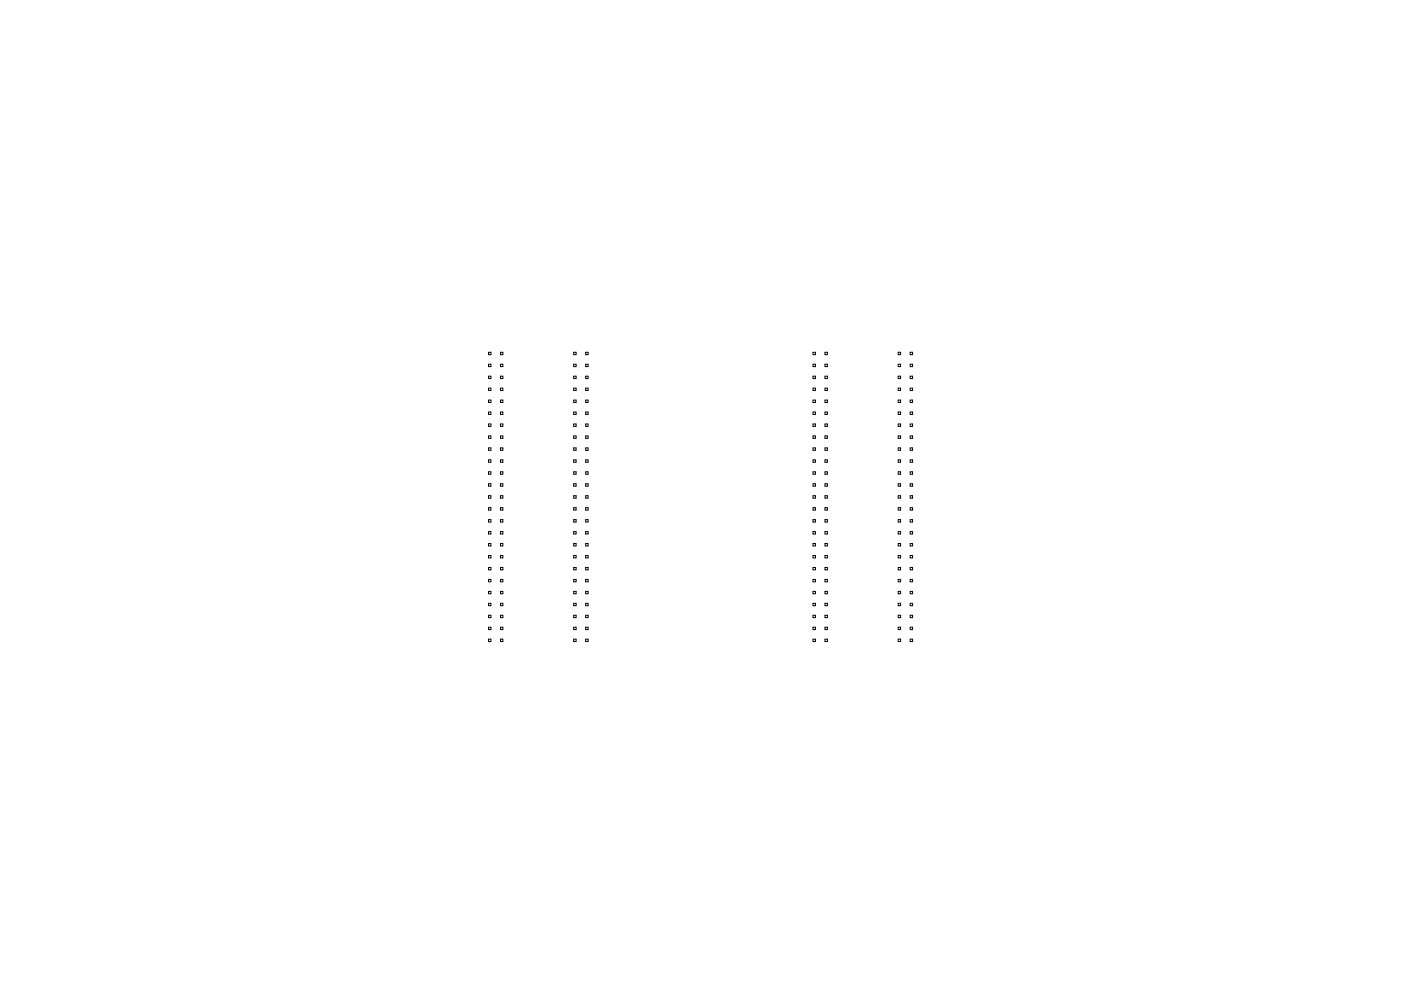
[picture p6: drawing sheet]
<svg xmlns="http://www.w3.org/2000/svg" width="297mm" height="210mm" viewBox="0 0 297 210" stroke-linecap="round" stroke-linejoin="round" font-family="sans-serif">
<g fill="none" stroke="#000" stroke-width=".21">
<path d="M103.6 74.7h.5v.5h-.5zM103.6 77.2h.5v.5h-.5zM103.6 79.8h.5v.5h-.5zM106.1 79.8h.5v.5h-.5zM106.1 77.2h.5v.5h-.5zM106.1 74.7h.5v.5h-.5zM121.6 79.8h.5v.5h-.5zM121.6 77.2h.5v.5h-.5zM121.6 74.7h.5v.5h-.5zM124.2 79.8h.5v.5h-.5zM124.2 77.2h.5v.5h-.5zM124.2 74.7h.5v.5h-.5z"/>
<path d="M172.4 79.8h.5v.5h-.5zM172.4 77.2h.5v.5h-.5zM172.4 74.7h.5v.5h-.5zM174.9 79.8h.5v.5h-.5zM174.9 77.2h.5v.5h-.5zM174.9 74.7h.5v.5h-.5zM190.4 79.8h.5v.5h-.5zM190.4 77.2h.5v.5h-.5zM190.4 74.7h.5v.5h-.5zM193 79.8h.5v.5h-.5zM193 77.2h.5v.5h-.5zM193 74.7h.5v.5h-.5z"/>
<path d="M103.6 82.3h.5v.5h-.5zM103.6 84.8h.5v.5h-.5zM103.6 87.4h.5v.5h-.5zM103.6 89.9h.5v.5h-.5zM103.6 92.4h.5v.5h-.5zM103.6 95h.5v.5h-.5zM103.6 97.5h.5v.5h-.5zM106.1 97.5h.5v.5h-.5zM106.1 95h.5v.5h-.5zM106.1 92.4h.5v.5h-.5zM106.1 89.9h.5v.5h-.5zM106.1 87.4h.5v.5h-.5z"/>
<path d="M106.1 84.8h.5v.5h-.5zM106.1 82.3h.5v.5h-.5zM121.6 97.5h.5v.5h-.5zM121.6 95h.5v.5h-.5zM121.6 92.4h.5v.5h-.5zM121.6 89.9h.5v.5h-.5zM121.6 87.4h.5v.5h-.5zM121.6 84.8h.5v.5h-.5zM121.6 82.3h.5v.5h-.5zM124.2 97.5h.5v.5h-.5zM124.2 95h.5v.5h-.5zM124.2 92.4h.5v.5h-.5z"/>
<path d="M124.2 89.9h.5v.5h-.5zM124.2 87.4h.5v.5h-.5zM124.2 84.8h.5v.5h-.5zM124.2 82.3h.5v.5h-.5zM172.4 97.5h.5v.5h-.5zM172.4 95h.5v.5h-.5zM172.4 92.4h.5v.5h-.5zM172.4 89.9h.5v.5h-.5zM172.4 87.4h.5v.5h-.5zM172.4 84.8h.5v.5h-.5zM172.4 82.3h.5v.5h-.5zM174.9 97.5h.5v.5h-.5z"/>
<path d="M174.9 95h.5v.5h-.5zM174.9 92.4h.5v.5h-.5zM174.9 89.9h.5v.5h-.5zM174.9 87.4h.5v.5h-.5zM174.9 84.8h.5v.5h-.5zM174.9 82.3h.5v.5h-.5zM190.4 97.5h.5v.5h-.5zM190.4 95h.5v.5h-.5zM190.4 92.4h.5v.5h-.5zM190.4 89.9h.5v.5h-.5zM190.4 87.4h.5v.5h-.5zM190.4 84.8h.5v.5h-.5z"/>
<path d="M190.4 82.3h.5v.5h-.5zM193 97.5h.5v.5h-.5zM193 95h.5v.5h-.5zM193 92.4h.5v.5h-.5zM193 89.9h.5v.5h-.5zM193 87.4h.5v.5h-.5zM193 84.8h.5v.5h-.5zM193 82.3h.5v.5h-.5zM103.6 100h.5v.5h-.5zM103.6 102.6h.5v.5h-.5zM103.6 105.1h.5v.5h-.5zM103.6 107.6h.5v.5h-.5z"/>
<path d="M103.6 110.2h.5v.5h-.5zM103.6 112.7h.5v.5h-.5zM103.6 115.2h.5v.6h-.5zM103.6 117.8h.5v.5h-.5zM106.1 117.8h.5v.5h-.5zM106.1 115.2h.5v.6h-.5zM106.1 112.7h.5v.5h-.5zM106.1 110.2h.5v.5h-.5zM106.1 107.6h.5v.5h-.5zM106.1 105.1h.5v.5h-.5zM106.1 102.6h.5v.5h-.5zM106.1 100h.5v.5h-.5z"/>
<path d="M121.6 117.8h.5v.5h-.5zM121.6 115.2h.5v.6h-.5zM121.6 112.7h.5v.5h-.5zM121.6 110.2h.5v.5h-.5zM121.6 107.6h.5v.5h-.5zM121.6 105.1h.5v.5h-.5zM121.6 102.6h.5v.5h-.5zM121.6 100h.5v.5h-.5zM124.2 117.8h.5v.5h-.5zM124.2 115.2h.5v.6h-.5zM124.2 112.7h.5v.5h-.5zM124.2 110.2h.5v.5h-.5z"/>
<path d="M124.2 107.6h.5v.5h-.5zM124.2 105.1h.5v.5h-.5zM124.2 102.6h.5v.5h-.5zM124.2 100h.5v.5h-.5zM172.4 117.8h.5v.5h-.5zM172.4 115.2h.5v.6h-.5zM172.4 112.7h.5v.5h-.5zM172.4 110.2h.5v.5h-.5zM172.4 107.6h.5v.5h-.5zM172.4 105.1h.5v.5h-.5zM172.4 102.6h.5v.5h-.5zM172.4 100h.5v.5h-.5z"/>
<path d="M174.9 117.8h.5v.5h-.5zM174.9 115.2h.5v.6h-.5zM174.9 112.7h.5v.5h-.5zM174.9 110.2h.5v.5h-.5zM174.9 107.6h.5v.5h-.5zM174.9 105.1h.5v.5h-.5zM174.9 102.6h.5v.5h-.5zM174.9 100h.5v.5h-.5zM190.4 117.8h.5v.5h-.5zM190.4 115.2h.5v.6h-.5zM190.4 112.7h.5v.5h-.5zM190.4 110.2h.5v.5h-.5z"/>
<path d="M190.4 107.6h.5v.5h-.5zM190.4 105.1h.5v.5h-.5zM190.4 102.6h.5v.5h-.5zM190.4 100h.5v.5h-.5zM193 117.8h.5v.5h-.5zM193 115.2h.5v.6h-.5zM193 112.7h.5v.5h-.5zM193 110.2h.5v.5h-.5zM193 107.6h.5v.5h-.5zM193 105.1h.5v.5h-.5zM193 102.6h.5v.5h-.5zM193 100h.5v.5h-.5z"/>
<path d="M103.6 120.3h.5v.5h-.5zM103.6 122.8h.5v.6h-.5zM103.6 125.4h.5v.5h-.5zM103.6 127.9h.5v.5h-.5zM103.6 130.4h.5v.6h-.5zM103.6 133h.5v.5h-.5zM103.6 135.5h.5v.5h-.5zM106.1 135.5h.5v.5h-.5zM106.1 133h.5v.5h-.5zM106.1 130.4h.5v.6h-.5zM106.1 127.9h.5v.5h-.5zM106.1 125.4h.5v.5h-.5z"/>
<path d="M106.1 122.8h.5v.6h-.5zM106.1 120.3h.5v.5h-.5zM121.6 135.5h.5v.5h-.5zM121.6 133h.5v.5h-.5zM121.6 130.4h.5v.6h-.5zM121.6 127.9h.5v.5h-.5zM121.6 125.4h.5v.5h-.5zM121.6 122.8h.5v.6h-.5zM121.6 120.3h.5v.5h-.5zM124.2 135.5h.5v.5h-.5zM124.2 133h.5v.5h-.5zM124.2 130.4h.5v.6h-.5z"/>
<path d="M124.2 127.9h.5v.5h-.5zM124.2 125.4h.5v.5h-.5zM124.2 122.8h.5v.6h-.5zM124.2 120.3h.5v.5h-.5zM172.4 135.5h.5v.5h-.5zM172.4 133h.5v.5h-.5zM172.4 130.4h.5v.6h-.5zM172.4 127.9h.5v.5h-.5zM172.4 125.4h.5v.5h-.5zM172.4 122.8h.5v.6h-.5zM172.4 120.3h.5v.5h-.5zM174.9 135.5h.5v.5h-.5z"/>
<path d="M174.9 133h.5v.5h-.5zM174.9 130.4h.5v.6h-.5zM174.9 127.9h.5v.5h-.5zM174.9 125.4h.5v.5h-.5zM174.9 122.8h.5v.6h-.5zM174.9 120.3h.5v.5h-.5zM190.4 135.5h.5v.5h-.5zM190.4 133h.5v.5h-.5zM190.4 130.4h.5v.6h-.5zM190.4 127.9h.5v.5h-.5zM190.4 125.4h.5v.5h-.5zM190.4 122.8h.5v.6h-.5z"/>
<path d="M190.4 120.3h.5v.5h-.5zM193 135.5h.5v.5h-.5zM193 133h.5v.5h-.5zM193 130.4h.5v.6h-.5zM193 127.9h.5v.5h-.5zM193 125.4h.5v.5h-.5zM193 122.8h.5v.6h-.5zM193 120.3h.5v.5h-.5z"/>
</g>
</svg>
